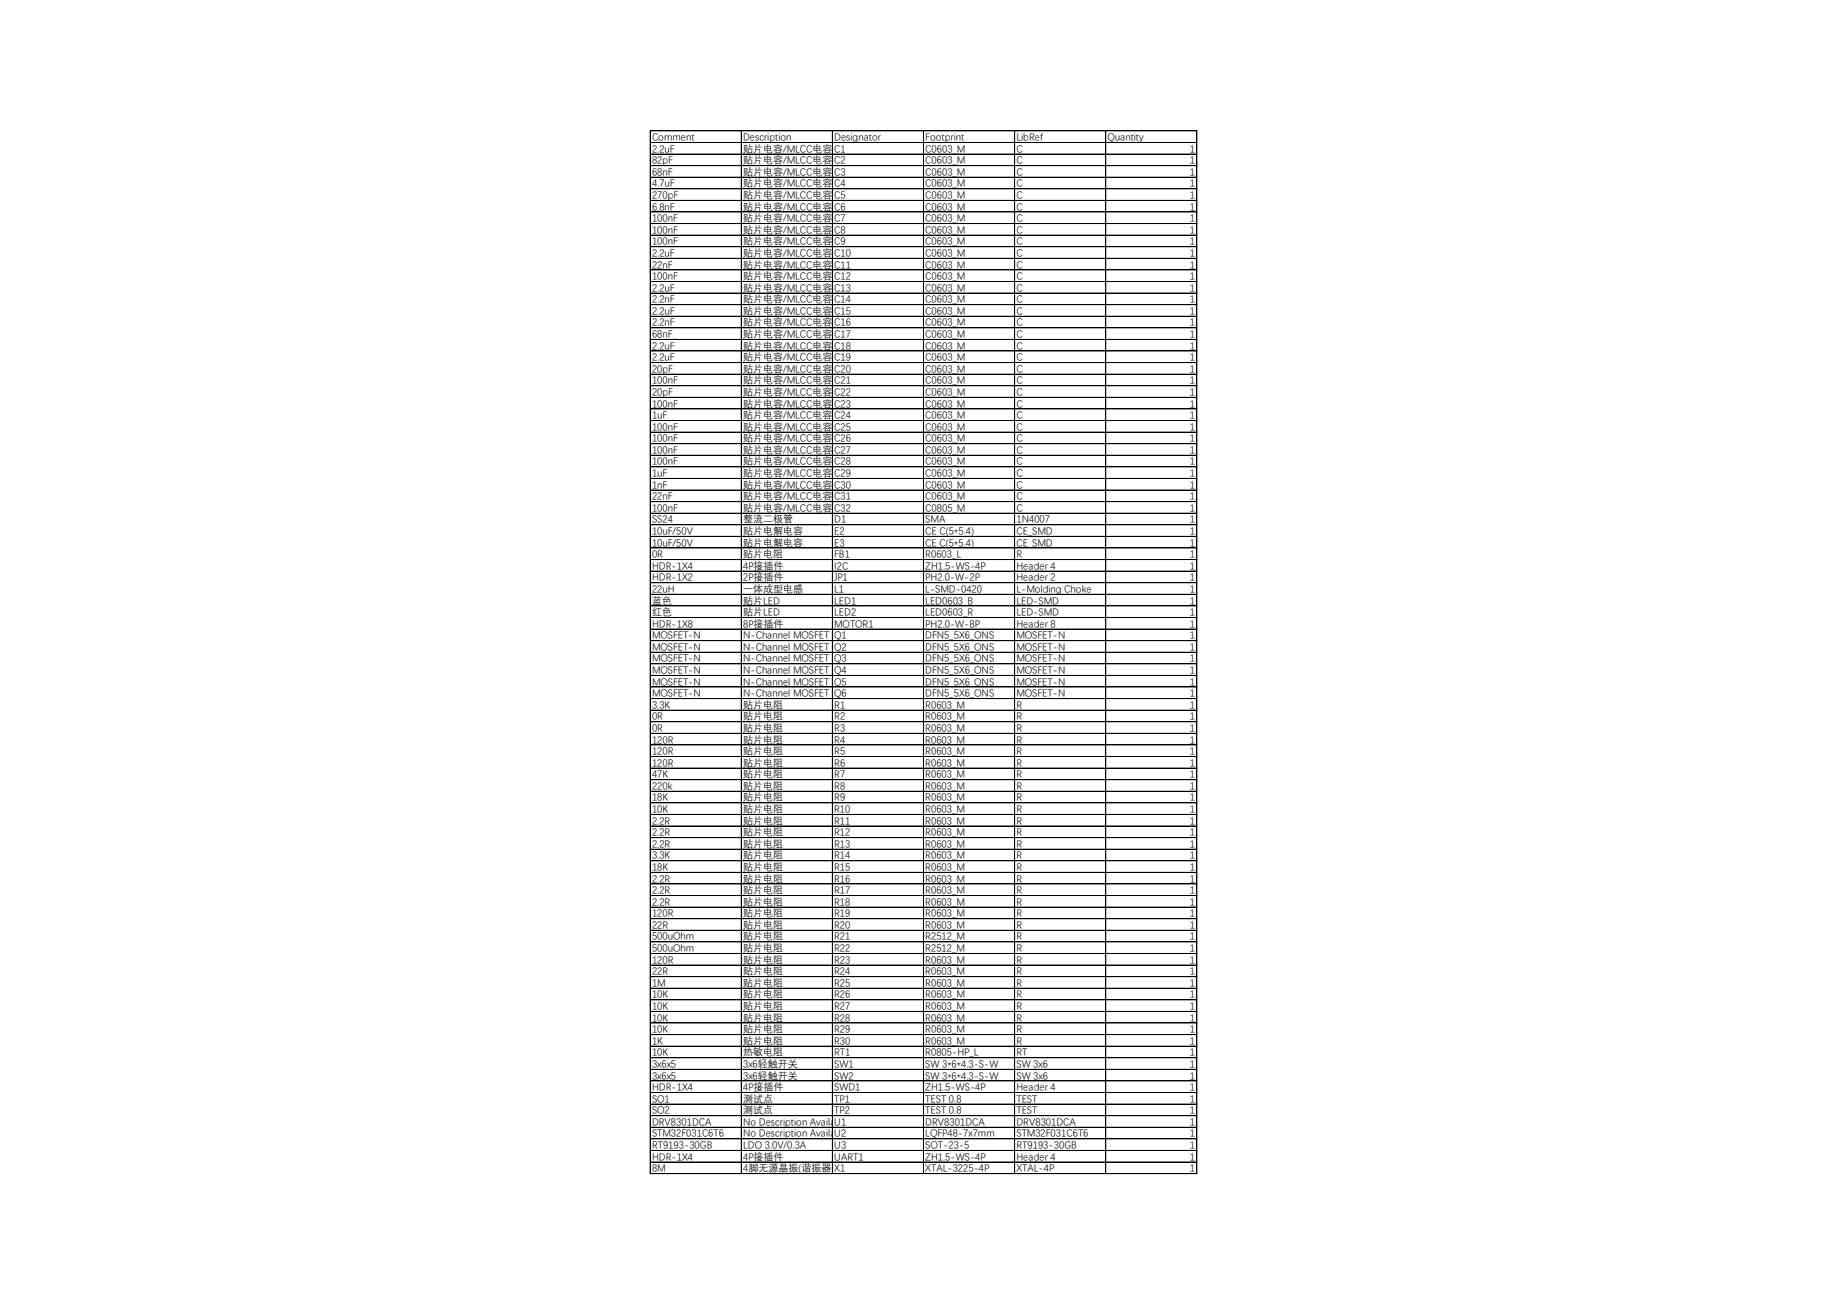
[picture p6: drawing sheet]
<svg xmlns="http://www.w3.org/2000/svg" width="707mm" height="500mm" viewBox="0 0 707 500" stroke-linecap="round" stroke-linejoin="round" font-family="sans-serif">
<defs><g id="words">
<g font-size="3.8">
<text x="249.6" y="53.6">Comment</text>
<text x="284.5" y="53.6">Description</text>
<text x="319.4" y="53.6">Designator</text>
<text x="354.3" y="53.6">Footprint</text>
<text x="389.2" y="53.6">LibRef</text>
<text x="424.1" y="53.6">Quantity</text>
<text x="249.6" y="58.1">2.2uF</text>
<text x="284.5" y="58.1">贴片电容/MLCC电容</text>
<text x="319.4" y="58.1">C1</text>
<text x="354.3" y="58.1">C0603_M</text>
<text x="389.2" y="58.1">C</text>
<text x="455.5" y="58.1">1</text>
<text x="249.6" y="62.5">82pF</text>
<text x="284.5" y="62.5">贴片电容/MLCC电容</text>
<text x="319.4" y="62.5">C2</text>
<text x="354.3" y="62.5">C0603_M</text>
<text x="389.2" y="62.5">C</text>
<text x="455.5" y="62.5">1</text>
<text x="249.6" y="67">68nF</text>
<text x="249.6" y="71.4">4.7uF</text>
<text x="284.5" y="67">贴片电容/MLCC电容</text>
<text x="284.5" y="71.4">贴片电容/MLCC电容</text>
<text x="319.4" y="67">C3</text>
<text x="319.4" y="71.4">C4</text>
<text x="354.3" y="67">C0603_M</text>
<text x="354.3" y="71.4">C0603_M</text>
<text x="389.2" y="67">C</text>
<text x="389.2" y="71.4">C</text>
<text x="455.5" y="67">1</text>
<text x="455.5" y="71.4">1</text>
<text x="249.6" y="75.8">270pF</text>
<text x="284.5" y="75.8">贴片电容/MLCC电容</text>
<text x="319.4" y="75.8">C5</text>
<text x="354.3" y="75.8">C0603_M</text>
<text x="389.2" y="75.8">C</text>
<text x="455.5" y="75.8">1</text>
<text x="249.6" y="80.3">6.8nF</text>
<text x="284.5" y="80.3">贴片电容/MLCC电容</text>
<text x="319.4" y="80.3">C6</text>
<text x="354.3" y="80.3">C0603_M</text>
<text x="389.2" y="80.3">C</text>
<text x="455.5" y="80.3">1</text>
<text x="249.6" y="84.7">100nF</text>
<text x="249.6" y="89.1">100nF</text>
<text x="284.5" y="84.7">贴片电容/MLCC电容</text>
<text x="284.5" y="89.1">贴片电容/MLCC电容</text>
<text x="319.4" y="84.7">C7</text>
<text x="319.4" y="89.1">C8</text>
<text x="354.3" y="84.7">C0603_M</text>
<text x="354.3" y="89.1">C0603_M</text>
<text x="389.2" y="84.7">C</text>
<text x="389.2" y="89.1">C</text>
<text x="455.5" y="84.7">1</text>
<text x="455.5" y="89.1">1</text>
<text x="249.6" y="93.6">100nF</text>
<text x="284.5" y="93.6">贴片电容/MLCC电容</text>
<text x="319.4" y="93.6">C9</text>
<text x="354.3" y="93.6">C0603_M</text>
<text x="389.2" y="93.6">C</text>
<text x="455.5" y="93.6">1</text>
<text x="249.6" y="98">2.2uF</text>
<text x="284.5" y="98">贴片电容/MLCC电容</text>
<text x="319.4" y="98">C10</text>
<text x="354.3" y="98">C0603_M</text>
<text x="389.2" y="98">C</text>
<text x="455.5" y="98">1</text>
<text x="249.6" y="102.5">22nF</text>
<text x="249.6" y="106.9">100nF</text>
<text x="284.5" y="102.5">贴片电容/MLCC电容</text>
<text x="284.5" y="106.9">贴片电容/MLCC电容</text>
<text x="319.4" y="102.5">C11</text>
<text x="319.4" y="106.9">C12</text>
<text x="354.3" y="102.5">C0603_M</text>
<text x="354.3" y="106.9">C0603_M</text>
<text x="389.2" y="102.5">C</text>
<text x="389.2" y="106.9">C</text>
<text x="455.5" y="102.5">1</text>
<text x="455.5" y="106.9">1</text>
<text x="249.6" y="111.3">2.2uF</text>
<text x="284.5" y="111.3">贴片电容/MLCC电容</text>
<text x="319.4" y="111.3">C13</text>
<text x="354.3" y="111.3">C0603_M</text>
<text x="389.2" y="111.3">C</text>
<text x="455.5" y="111.3">1</text>
<text x="249.6" y="115.8">2.2nF</text>
<text x="284.5" y="115.8">贴片电容/MLCC电容</text>
<text x="319.4" y="115.8">C14</text>
<text x="354.3" y="115.8">C0603_M</text>
<text x="389.2" y="115.8">C</text>
<text x="455.5" y="115.8">1</text>
<text x="249.6" y="120.2">2.2uF</text>
<text x="249.6" y="124.6">2.2nF</text>
<text x="284.5" y="120.2">贴片电容/MLCC电容</text>
<text x="284.5" y="124.6">贴片电容/MLCC电容</text>
<text x="319.4" y="120.2">C15</text>
<text x="319.4" y="124.6">C16</text>
<text x="354.3" y="120.2">C0603_M</text>
<text x="354.3" y="124.6">C0603_M</text>
<text x="389.2" y="120.2">C</text>
<text x="389.2" y="124.6">C</text>
<text x="455.5" y="120.2">1</text>
<text x="455.5" y="124.6">1</text>
<text x="249.6" y="129.1">68nF</text>
<text x="284.5" y="129.1">贴片电容/MLCC电容</text>
<text x="319.4" y="129.1">C17</text>
<text x="354.3" y="129.1">C0603_M</text>
<text x="389.2" y="129.1">C</text>
<text x="455.5" y="129.1">1</text>
<text x="249.6" y="133.5">2.2uF</text>
<text x="249.6" y="137.9">2.2uF</text>
<text x="284.5" y="133.5">贴片电容/MLCC电容</text>
<text x="284.5" y="137.9">贴片电容/MLCC电容</text>
<text x="319.4" y="133.5">C18</text>
<text x="319.4" y="137.9">C19</text>
<text x="354.3" y="133.5">C0603_M</text>
<text x="354.3" y="137.9">C0603_M</text>
<text x="389.2" y="133.5">C</text>
<text x="389.2" y="137.9">C</text>
<text x="455.5" y="133.5">1</text>
<text x="455.5" y="137.9">1</text>
<text x="249.6" y="142.4">20pF</text>
<text x="284.5" y="142.4">贴片电容/MLCC电容</text>
<text x="319.4" y="142.4">C20</text>
<text x="354.3" y="142.4">C0603_M</text>
<text x="389.2" y="142.4">C</text>
<text x="455.5" y="142.4">1</text>
<text x="249.6" y="146.8">100nF</text>
<text x="284.5" y="146.8">贴片电容/MLCC电容</text>
<text x="319.4" y="146.8">C21</text>
<text x="354.3" y="146.8">C0603_M</text>
<text x="389.2" y="146.8">C</text>
<text x="455.5" y="146.8">1</text>
<text x="249.6" y="151.2">20pF</text>
<text x="249.6" y="155.7">100nF</text>
<text x="284.5" y="151.2">贴片电容/MLCC电容</text>
<text x="284.5" y="155.7">贴片电容/MLCC电容</text>
<text x="319.4" y="151.2">C22</text>
<text x="319.4" y="155.7">C23</text>
<text x="354.3" y="151.2">C0603_M</text>
<text x="354.3" y="155.7">C0603_M</text>
<text x="389.2" y="151.2">C</text>
<text x="389.2" y="155.7">C</text>
<text x="455.5" y="151.2">1</text>
<text x="455.5" y="155.7">1</text>
<text x="249.6" y="160.1">1uF</text>
<text x="284.5" y="160.1">贴片电容/MLCC电容</text>
<text x="319.4" y="160.1">C24</text>
<text x="354.3" y="160.1">C0603_M</text>
<text x="389.2" y="160.1">C</text>
<text x="455.5" y="160.1">1</text>
<text x="249.6" y="164.6">100nF</text>
<text x="284.5" y="164.6">贴片电容/MLCC电容</text>
<text x="319.4" y="164.6">C25</text>
<text x="354.3" y="164.6">C0603_M</text>
<text x="389.2" y="164.6">C</text>
<text x="455.5" y="164.6">1</text>
<text x="249.6" y="169">100nF</text>
<text x="249.6" y="173.4">100nF</text>
<text x="284.5" y="169">贴片电容/MLCC电容</text>
<text x="284.5" y="173.4">贴片电容/MLCC电容</text>
<text x="319.4" y="169">C26</text>
<text x="319.4" y="173.4">C27</text>
<text x="354.3" y="169">C0603_M</text>
<text x="354.3" y="173.4">C0603_M</text>
<text x="389.2" y="169">C</text>
<text x="389.2" y="173.4">C</text>
<text x="455.5" y="169">1</text>
<text x="455.5" y="173.4">1</text>
<text x="249.6" y="177.9">100nF</text>
<text x="284.5" y="177.9">贴片电容/MLCC电容</text>
<text x="319.4" y="177.9">C28</text>
<text x="354.3" y="177.9">C0603_M</text>
<text x="389.2" y="177.9">C</text>
<text x="455.5" y="177.9">1</text>
<text x="249.6" y="182.3">1uF</text>
<text x="284.5" y="182.3">贴片电容/MLCC电容</text>
<text x="319.4" y="182.3">C29</text>
<text x="354.3" y="182.3">C0603_M</text>
<text x="389.2" y="182.3">C</text>
<text x="455.5" y="182.3">1</text>
<text x="249.6" y="186.7">1nF</text>
<text x="249.6" y="191.2">22nF</text>
<text x="284.5" y="186.7">贴片电容/MLCC电容</text>
<text x="284.5" y="191.2">贴片电容/MLCC电容</text>
<text x="319.4" y="186.7">C30</text>
<text x="319.4" y="191.2">C31</text>
<text x="354.3" y="186.7">C0603_M</text>
<text x="354.3" y="191.2">C0603_M</text>
<text x="389.2" y="186.7">C</text>
<text x="389.2" y="191.2">C</text>
<text x="455.5" y="186.7">1</text>
<text x="455.5" y="191.2">1</text>
<text x="249.6" y="195.6">100nF</text>
<text x="284.5" y="195.6">贴片电容/MLCC电容</text>
<text x="319.4" y="195.6">C32</text>
<text x="354.3" y="195.6">C0805_M</text>
<text x="389.2" y="195.6">C</text>
<text x="455.5" y="195.6">1</text>
<text x="249.6" y="200.1">SS24</text>
<text x="284.5" y="200.1">整流二极管</text>
<text x="319.4" y="200.1">D1</text>
<text x="354.3" y="200.1">SMA</text>
<text x="389.2" y="200.1">1N4007</text>
<text x="455.5" y="200.1">1</text>
<text x="249.6" y="204.5">10uF/50V</text>
<text x="249.6" y="208.9">10uF/50V</text>
<text x="284.5" y="204.5">贴片电解电容</text>
<text x="284.5" y="208.9">贴片电解电容</text>
<text x="319.4" y="204.5">E2</text>
<text x="319.4" y="208.9">E3</text>
<text x="354.3" y="204.5">CE C(5*5.4)</text>
<text x="354.3" y="208.9">CE C(5*5.4)</text>
<text x="389.2" y="204.5">CE_SMD</text>
<text x="389.2" y="208.9">CE_SMD</text>
<text x="455.5" y="204.5">1</text>
<text x="455.5" y="208.9">1</text>
<text x="249.6" y="213.4">0R</text>
<text x="284.5" y="213.4">贴片电阻</text>
<text x="319.4" y="213.4">FB1</text>
<text x="354.3" y="213.4">R0603_L</text>
<text x="389.2" y="213.4">R</text>
<text x="455.5" y="213.4">1</text>
<text x="249.6" y="217.8">HDR-1X4</text>
<text x="284.5" y="217.8">4P接插件</text>
<text x="319.4" y="217.8">I2C</text>
<text x="354.3" y="217.8">ZH1.5-WS-4P</text>
<text x="389.2" y="217.8">Header 4</text>
<text x="455.5" y="217.8">1</text>
<text x="249.6" y="222.2">HDR-1X2</text>
<text x="249.6" y="226.7">22uH</text>
<text x="284.5" y="222.2">2P接插件</text>
<text x="284.5" y="226.7">一体成型电感</text>
<text x="319.4" y="222.2">JP1</text>
<text x="319.4" y="226.7">L1</text>
<text x="354.3" y="222.2">PH2.0-W-2P</text>
<text x="354.3" y="226.7">L-SMD-0420</text>
<text x="389.2" y="222.2">Header 2</text>
<text x="389.2" y="226.7">L-Molding Choke</text>
<text x="455.5" y="222.2">1</text>
<text x="455.5" y="226.7">1</text>
<text x="249.6" y="231.1">蓝色</text>
<text x="284.5" y="231.1">贴片LED</text>
<text x="319.4" y="231.1">LED1</text>
<text x="354.3" y="231.1">LED0603_B</text>
<text x="389.2" y="231.1">LED-SMD</text>
<text x="455.5" y="231.1">1</text>
<text x="249.6" y="235.5">红色</text>
<text x="249.6" y="240">HDR-1X8</text>
<text x="284.5" y="235.5">贴片LED</text>
<text x="284.5" y="240">8P接插件</text>
<text x="319.4" y="235.5">LED2</text>
<text x="319.4" y="240">MOTOR1</text>
<text x="354.3" y="235.5">LED0603_R</text>
<text x="354.3" y="240">PH2.0-W-8P</text>
<text x="389.2" y="235.5">LED-SMD</text>
<text x="389.2" y="240">Header 8</text>
<text x="455.5" y="235.5">1</text>
<text x="455.5" y="240">1</text>
<text x="249.6" y="244.4">MOSFET-N</text>
<text x="284.5" y="244.4">N-Channel MOSFET</text>
<text x="319.4" y="244.4">Q1</text>
<text x="354.3" y="244.4">DFN5_5X6_ONS</text>
<text x="389.2" y="244.4">MOSFET-N</text>
<text x="455.5" y="244.4">1</text>
<text x="249.6" y="248.9">MOSFET-N</text>
<text x="284.5" y="248.9">N-Channel MOSFET</text>
<text x="319.4" y="248.9">Q2</text>
<text x="354.3" y="248.9">DFN5_5X6_ONS</text>
<text x="389.2" y="248.9">MOSFET-N</text>
<text x="455.5" y="248.9">1</text>
<text x="249.6" y="253.3">MOSFET-N</text>
<text x="249.6" y="257.7">MOSFET-N</text>
<text x="284.5" y="253.3">N-Channel MOSFET</text>
<text x="284.5" y="257.7">N-Channel MOSFET</text>
<text x="319.4" y="253.3">Q3</text>
<text x="319.4" y="257.7">Q4</text>
<text x="354.3" y="253.3">DFN5_5X6_ONS</text>
<text x="354.3" y="257.7">DFN5_5X6_ONS</text>
<text x="389.2" y="253.3">MOSFET-N</text>
<text x="389.2" y="257.7">MOSFET-N</text>
<text x="455.5" y="253.3">1</text>
<text x="455.5" y="257.7">1</text>
<text x="249.6" y="262.2">MOSFET-N</text>
<text x="284.5" y="262.2">N-Channel MOSFET</text>
<text x="319.4" y="262.2">Q5</text>
<text x="354.3" y="262.2">DFN5_5X6_ONS</text>
<text x="389.2" y="262.2">MOSFET-N</text>
<text x="455.5" y="262.2">1</text>
<text x="249.6" y="266.6">MOSFET-N</text>
<text x="284.5" y="266.6">N-Channel MOSFET</text>
<text x="319.4" y="266.6">Q6</text>
<text x="354.3" y="266.6">DFN5_5X6_ONS</text>
<text x="389.2" y="266.6">MOSFET-N</text>
<text x="455.5" y="266.6">1</text>
<text x="249.6" y="271">3.3K</text>
<text x="249.6" y="275.5">0R</text>
<text x="284.5" y="271">贴片电阻</text>
<text x="284.5" y="275.5">贴片电阻</text>
<text x="319.4" y="271">R1</text>
<text x="319.4" y="275.5">R2</text>
<text x="354.3" y="271">R0603_M</text>
<text x="354.3" y="275.5">R0603_M</text>
<text x="389.2" y="271">R</text>
<text x="389.2" y="275.5">R</text>
<text x="455.5" y="271">1</text>
<text x="455.5" y="275.5">1</text>
<text x="249.6" y="279.9">0R</text>
<text x="284.5" y="279.9">贴片电阻</text>
<text x="319.4" y="279.9">R3</text>
<text x="354.3" y="279.9">R0603_M</text>
<text x="389.2" y="279.9">R</text>
<text x="455.5" y="279.9">1</text>
<text x="249.6" y="284.4">120R</text>
<text x="284.5" y="284.4">贴片电阻</text>
<text x="319.4" y="284.4">R4</text>
<text x="354.3" y="284.4">R0603_M</text>
<text x="389.2" y="284.4">R</text>
<text x="455.5" y="284.4">1</text>
<text x="249.6" y="288.8">120R</text>
<text x="249.6" y="293.2">120R</text>
<text x="284.5" y="288.8">贴片电阻</text>
<text x="284.5" y="293.2">贴片电阻</text>
<text x="319.4" y="288.8">R5</text>
<text x="319.4" y="293.2">R6</text>
<text x="354.3" y="288.8">R0603_M</text>
<text x="354.3" y="293.2">R0603_M</text>
<text x="389.2" y="288.8">R</text>
<text x="389.2" y="293.2">R</text>
<text x="455.5" y="288.8">1</text>
<text x="455.5" y="293.2">1</text>
<text x="249.6" y="297.7">47K</text>
<text x="284.5" y="297.7">贴片电阻</text>
<text x="319.4" y="297.7">R7</text>
<text x="354.3" y="297.7">R0603_M</text>
<text x="389.2" y="297.7">R</text>
<text x="455.5" y="297.7">1</text>
<text x="249.6" y="302.1">220k</text>
<text x="284.5" y="302.1">贴片电阻</text>
<text x="319.4" y="302.1">R8</text>
<text x="354.3" y="302.1">R0603_M</text>
<text x="389.2" y="302.1">R</text>
<text x="455.5" y="302.1">1</text>
<text x="249.6" y="306.5">18K</text>
<text x="249.6" y="311">10K</text>
<text x="284.5" y="306.5">贴片电阻</text>
<text x="284.5" y="311">贴片电阻</text>
<text x="319.4" y="306.5">R9</text>
<text x="319.4" y="311">R10</text>
<text x="354.3" y="306.5">R0603_M</text>
<text x="354.3" y="311">R0603_M</text>
<text x="389.2" y="306.5">R</text>
<text x="389.2" y="311">R</text>
<text x="455.5" y="306.5">1</text>
<text x="455.5" y="311">1</text>
<text x="249.6" y="315.4">2.2R</text>
<text x="284.5" y="315.4">贴片电阻</text>
<text x="319.4" y="315.4">R11</text>
<text x="354.3" y="315.4">R0603_M</text>
<text x="389.2" y="315.4">R</text>
<text x="455.5" y="315.4">1</text>
<text x="249.6" y="319.8">2.2R</text>
<text x="284.5" y="319.8">贴片电阻</text>
<text x="319.4" y="319.8">R12</text>
<text x="354.3" y="319.8">R0603_M</text>
<text x="389.2" y="319.8">R</text>
<text x="455.5" y="319.8">1</text>
<text x="249.6" y="324.3">2.2R</text>
<text x="249.6" y="328.7">3.3K</text>
<text x="284.5" y="324.3">贴片电阻</text>
<text x="284.5" y="328.7">贴片电阻</text>
<text x="319.4" y="324.3">R13</text>
<text x="319.4" y="328.7">R14</text>
<text x="354.3" y="324.3">R0603_M</text>
<text x="354.3" y="328.7">R0603_M</text>
<text x="389.2" y="324.3">R</text>
<text x="389.2" y="328.7">R</text>
<text x="455.5" y="324.3">1</text>
<text x="455.5" y="328.7">1</text>
<text x="249.6" y="333.2">18K</text>
<text x="284.5" y="333.2">贴片电阻</text>
<text x="319.4" y="333.2">R15</text>
<text x="354.3" y="333.2">R0603_M</text>
<text x="389.2" y="333.2">R</text>
<text x="455.5" y="333.2">1</text>
<text x="249.6" y="337.6">2.2R</text>
<text x="284.5" y="337.6">贴片电阻</text>
<text x="319.4" y="337.6">R16</text>
<text x="354.3" y="337.6">R0603_M</text>
<text x="389.2" y="337.6">R</text>
<text x="455.5" y="337.6">1</text>
<text x="249.6" y="342">2.2R</text>
<text x="249.6" y="346.5">2.2R</text>
<text x="284.5" y="342">贴片电阻</text>
<text x="284.5" y="346.5">贴片电阻</text>
<text x="319.4" y="342">R17</text>
<text x="319.4" y="346.5">R18</text>
<text x="354.3" y="342">R0603_M</text>
<text x="354.3" y="346.5">R0603_M</text>
<text x="389.2" y="342">R</text>
<text x="389.2" y="346.5">R</text>
<text x="455.5" y="342">1</text>
<text x="455.5" y="346.5">1</text>
<text x="249.6" y="350.9">120R</text>
<text x="284.5" y="350.9">贴片电阻</text>
<text x="319.4" y="350.9">R19</text>
<text x="354.3" y="350.9">R0603_M</text>
<text x="389.2" y="350.9">R</text>
<text x="455.5" y="350.9">1</text>
<text x="249.6" y="355.3">22R</text>
<text x="249.6" y="359.8">500uOhm</text>
<text x="284.5" y="355.3">贴片电阻</text>
<text x="284.5" y="359.8">贴片电阻</text>
<text x="319.4" y="355.3">R20</text>
<text x="319.4" y="359.8">R21</text>
<text x="354.3" y="355.3">R0603_M</text>
<text x="354.3" y="359.8">R2512_M</text>
<text x="389.2" y="355.3">R</text>
<text x="389.2" y="359.8">R</text>
<text x="455.5" y="355.3">1</text>
<text x="455.5" y="359.8">1</text>
<text x="249.6" y="364.2">500uOhm</text>
<text x="284.5" y="364.2">贴片电阻</text>
<text x="319.4" y="364.2">R22</text>
<text x="354.3" y="364.2">R2512_M</text>
<text x="389.2" y="364.2">R</text>
<text x="455.5" y="364.2">1</text>
<text x="249.6" y="368.6">120R</text>
<text x="284.5" y="368.6">贴片电阻</text>
<text x="319.4" y="368.6">R23</text>
<text x="354.3" y="368.6">R0603_M</text>
<text x="389.2" y="368.6">R</text>
<text x="455.5" y="368.6">1</text>
<text x="249.6" y="373.1">22R</text>
<text x="249.6" y="377.5">1M</text>
<text x="284.5" y="373.1">贴片电阻</text>
<text x="284.5" y="377.5">贴片电阻</text>
<text x="319.4" y="373.1">R24</text>
<text x="319.4" y="377.5">R25</text>
<text x="354.3" y="373.1">R0603_M</text>
<text x="354.3" y="377.5">R0603_M</text>
<text x="389.2" y="373.1">R</text>
<text x="389.2" y="377.5">R</text>
<text x="455.5" y="373.1">1</text>
<text x="455.5" y="377.5">1</text>
<text x="249.6" y="382">10K</text>
<text x="284.5" y="382">贴片电阻</text>
<text x="319.4" y="382">R26</text>
<text x="354.3" y="382">R0603_M</text>
<text x="389.2" y="382">R</text>
<text x="455.5" y="382">1</text>
<text x="249.6" y="386.4">10K</text>
<text x="284.5" y="386.4">贴片电阻</text>
<text x="319.4" y="386.4">R27</text>
<text x="354.3" y="386.4">R0603_M</text>
<text x="389.2" y="386.4">R</text>
<text x="455.5" y="386.4">1</text>
<text x="249.6" y="390.8">10K</text>
<text x="249.6" y="395.3">10K</text>
<text x="284.5" y="390.8">贴片电阻</text>
<text x="284.5" y="395.3">贴片电阻</text>
<text x="319.4" y="390.8">R28</text>
<text x="319.4" y="395.3">R29</text>
<text x="354.3" y="390.8">R0603_M</text>
<text x="354.3" y="395.3">R0603_M</text>
<text x="389.2" y="390.8">R</text>
<text x="389.2" y="395.3">R</text>
<text x="455.5" y="390.8">1</text>
<text x="455.5" y="395.3">1</text>
<text x="249.6" y="399.7">1K</text>
<text x="284.5" y="399.7">贴片电阻</text>
<text x="319.4" y="399.7">R30</text>
<text x="354.3" y="399.7">R0603_M</text>
<text x="389.2" y="399.7">R</text>
<text x="455.5" y="399.7">1</text>
<text x="249.6" y="404.1">10K</text>
<text x="284.5" y="404.1">热敏电阻</text>
<text x="319.4" y="404.1">RT1</text>
<text x="354.3" y="404.1">R0805-HP_L</text>
<text x="389.2" y="404.1">RT</text>
<text x="455.5" y="404.1">1</text>
<text x="249.6" y="408.6">3x6x5</text>
<text x="249.6" y="413">3x6x5</text>
<text x="284.5" y="408.6">3x6轻触开关</text>
<text x="284.5" y="413">3x6轻触开关</text>
<text x="319.4" y="408.6">SW1</text>
<text x="319.4" y="413">SW2</text>
<text x="354.3" y="408.6">SW 3*6*4.3-S-W</text>
<text x="354.3" y="413">SW 3*6*4.3-S-W</text>
<text x="389.2" y="408.6">SW 3x6</text>
<text x="389.2" y="413">SW 3x6</text>
<text x="455.5" y="408.6">1</text>
<text x="455.5" y="413">1</text>
<text x="249.6" y="417.5">HDR-1X4</text>
<text x="284.5" y="417.5">4P接插件</text>
<text x="319.4" y="417.5">SWD1</text>
<text x="354.3" y="417.5">ZH1.5-WS-4P</text>
<text x="389.2" y="417.5">Header 4</text>
<text x="455.5" y="417.5">1</text>
<text x="249.6" y="421.9">SO1</text>
<text x="284.5" y="421.9">测试点</text>
<text x="319.4" y="421.9">TP1</text>
<text x="354.3" y="421.9">TEST 0.8</text>
<text x="389.2" y="421.9">TEST</text>
<text x="455.5" y="421.9">1</text>
<text x="249.6" y="426.3">SO2</text>
<text x="249.6" y="430.8">DRV8301DCA</text>
<text x="284.5" y="426.3">测试点</text>
<text x="284.5" y="430.8">No Description Available</text>
<text x="319.4" y="426.3">TP2</text>
<text x="319.4" y="430.8">U1</text>
<text x="354.3" y="426.3">TEST 0.8</text>
<text x="354.3" y="430.8">DRV8301DCA</text>
<text x="389.2" y="426.3">TEST</text>
<text x="389.2" y="430.8">DRV8301DCA</text>
<text x="455.5" y="426.3">1</text>
<text x="455.5" y="430.8">1</text>
<text x="249.6" y="435.2">STM32F031C6T6</text>
<text x="284.5" y="435.2">No Description Available</text>
<text x="319.4" y="435.2">U2</text>
<text x="354.3" y="435.2">LQFP48-7x7mm</text>
<text x="389.2" y="435.2">STM32F031C6T6</text>
<text x="455.5" y="435.2">1</text>
<text x="249.6" y="439.6">RT9193-30GB</text>
<text x="284.5" y="439.6">LDO 3.0V/0.3A</text>
<text x="319.4" y="439.6">U3</text>
<text x="354.3" y="439.6">SOT-23-5</text>
<text x="389.2" y="439.6">RT9193-30GB</text>
<text x="455.5" y="439.6">1</text>
<text x="249.6" y="444.1">HDR-1X4</text>
<text x="249.6" y="448.5">8M</text>
<text x="284.5" y="444.1">4P接插件</text>
<text x="284.5" y="448.5">4脚无源晶振(谐振器）</text>
<text x="319.4" y="444.1">UART1</text>
<text x="319.4" y="448.5">X1</text>
<text x="354.3" y="444.1">ZH1.5-WS-4P</text>
<text x="354.3" y="448.5">XTAL-3225-4P</text>
<text x="389.2" y="444.1">Header 4</text>
<text x="389.2" y="448.5">XTAL-4P</text>
<text x="455.5" y="444.1">1</text>
<text x="455.5" y="448.5">1</text>
</g>
</g></defs>
<g fill="none" stroke="#000" stroke-width=".38">
<path d="M248.9 50v399.5M249 50.1h209.3M249 54.6h209.3M249 59h209.3M283.8 50.2v399.3M318.7 50.2v399.3M353.6 50.2v399.3M388.5 50.2v399.3M423.4 50.2v399.3M458.2 50.2v399.3M249 63.4h209.3M249 67.9h209.3"/>
<path d="M249 72.3h209.3M249 76.7h209.3M249 81.2h209.3M249 85.6h209.3M249 90h209.3M249 94.5h209.3M249 98.9h209.3M249 103.4h209.3M249 107.8h209.3M249 112.2h209.3M249 116.7h209.3M249 121.1h209.3"/>
<path d="M249 125.5h209.3M249 130h209.3M249 134.4h209.3M249 138.8h209.3M249 143.3h209.3M249 147.7h209.3M249 152.2h209.3M249 156.6h209.3M249 161h209.3M249 165.5h209.3M249 169.9h209.3M249 174.3h209.3"/>
<path d="M249 178.8h209.3M249 183.2h209.3M249 187.7h209.3M249 192.1h209.3M249 196.5h209.3M249.1 187.7h209.1M249 201h209.3M249 205.4h209.3M249 209.8h209.3M249 214.3h209.3M249 218.7h209.3M249.1 201h209.1"/>
<path d="M249 223.1h209.3M249 227.6h209.3M249 232h209.3M249 236.5h209.3M249 240.9h209.3M249 245.3h209.3M249 249.8h209.3M249 254.2h209.3M249 258.6h209.3M249 263.1h209.3M249 267.5h209.3M249 271.9h209.3"/>
<path d="M249 276.4h209.3M249 280.8h209.3M249 285.3h209.3M249 289.7h209.3M249 294.1h209.3M249 298.6h209.3M249 303h209.3M249 307.4h209.3M249 311.9h209.3M249 316.3h209.3M249 320.8h209.3M249 325.2h209.3"/>
<path d="M249 329.6h209.3M249 334.1h209.3M249 338.5h209.3M249 342.9h209.3M249 347.4h209.3M249 351.8h209.3M249 356.2h209.3M249 360.7h209.3M249 365.1h209.3M249 369.6h209.3M249 374h209.3M249 378.4h209.3"/>
<path d="M249 382.9h209.3M249 387.3h209.3M249 391.7h209.3M249 396.2h209.3M249 400.6h209.3M249 405.1h209.3M249 409.5h209.3M249 413.9h209.3M249 418.4h209.3M249 422.8h209.3M249 427.2h209.3M249 431.7h209.3"/>
<path d="M249 436.1h209.3M249 440.5h209.3M249 445h209.3M249 449.4h209.3"/>
</g>
<use href="#words"/>
</svg>
